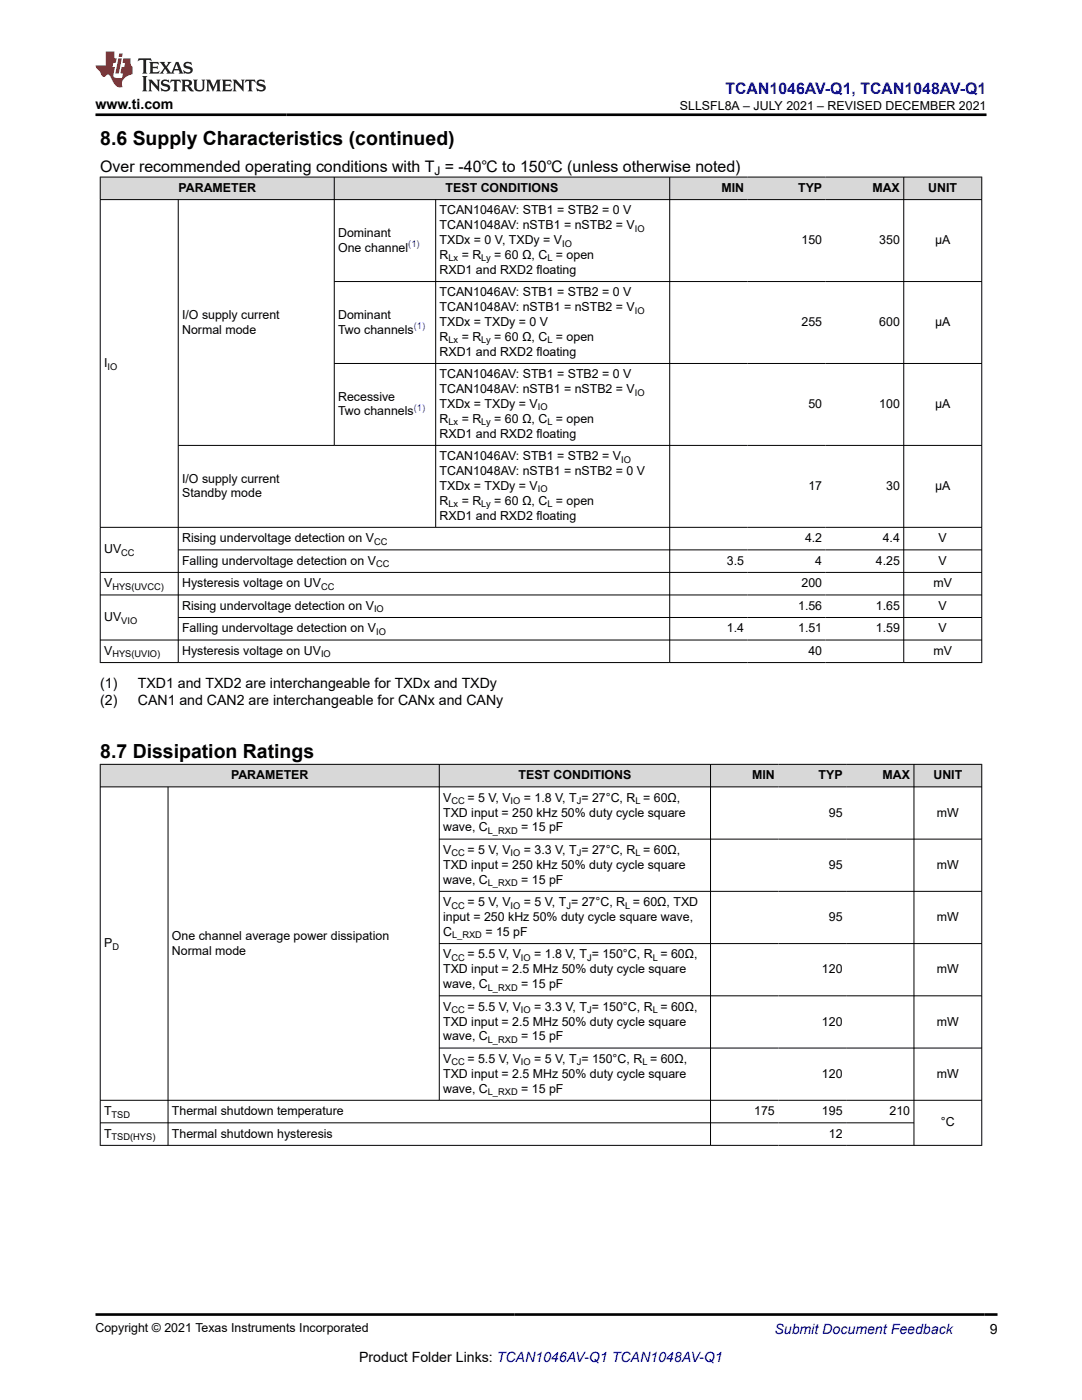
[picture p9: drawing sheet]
<svg xmlns="http://www.w3.org/2000/svg" width="216mm" height="279mm" viewBox="0 0 216 279" stroke-linecap="round" stroke-linejoin="round" font-family="sans-serif">
<defs><g id="words">
<g font-size="3.9">
<text x="20" y="28.8">8.6 Supply Characteristics (continued)</text>
<text x="20" y="151.3">8.7 Dissipation Ratings</text>
</g>
<text font-size="3.2" fill="#00f" x="144.7" y="18.7">TCAN1046AV-Q1, TCAN1048AV-Q1</text>
<text font-size="3.2" x="20" y="34.3">Over recommended operating conditions with T = -40℃ to 150℃ (unless otherwise noted)</text>
<g font-size="2.8">
<text x="19" y="21.8">www.ti.com</text>
<text x="20" y="137.4">(1)</text>
<text x="27.5" y="137.4">TXD1 and TXD2 are interchangeable for TXDx and TXDy</text>
<text x="20" y="140.8">(2)</text>
<text x="27.5" y="140.8">CAN1 and CAN2 are interchangeable for CANx and CANy</text>
<text x="197.5" y="266.1">9</text>
<text x="71.7" y="271.7">Product Folder Links: TCAN1046AV-Q1 TCAN1048AV-Q1</text>
</g>
<text font-size="2.8" fill="#00f" x="154.5" y="266.2">Submit Document Feedback</text>
<g font-size="2.5">
<text x="135.7" y="21.9">SLLSFL8A – JULY 2021 – REVISED DECEMBER 2021</text>
<text x="35.6" y="38.3">PARAMETER</text>
<text x="88.9" y="38.3">TEST CONDITIONS</text>
<text x="144" y="38.3">MIN</text>
<text x="159.3" y="38.3">TYP</text>
<text x="174.1" y="38.3">MAX</text>
<text x="185.2" y="38.3">UNIT</text>
<text x="67.5" y="47.2">Dominant</text>
<text x="87.7" y="42.8">TCAN1046AV: STB1 = STB2 = 0 V</text>
<text x="87.7" y="45.8">TCAN1048AV: nSTB1 = nSTB2 = V</text>
<text x="67.5" y="50.2">One channel</text>
<text x="87.7" y="51.7">R</text>
<text x="87.7" y="48.7">TXDx = 0 V, TXDy = V</text>
<text x="92.1" y="51.7">= R</text>
<text x="98.6" y="51.7">= 60 Ω, C = open</text>
<text x="159.9" y="48.7">150</text>
<text x="175.4" y="48.7">350</text>
<text x="186.6" y="48.7">µA</text>
<text x="87.7" y="54.7">RXD1 and RXD2 floating</text>
<text x="87.7" y="59.1">TCAN1046AV: STB1 = STB2 = 0 V</text>
<text x="36.3" y="63.6">I/O supply current</text>
<text x="67.5" y="63.6">Dominant</text>
<text x="87.7" y="62.1">TCAN1048AV: nSTB1 = nSTB2 = V</text>
<text x="87.7" y="65.1">TXDx = TXDy = 0 V</text>
<text x="159.9" y="65.1">255</text>
<text x="175.4" y="65.1">600</text>
<text x="186.6" y="65.1">µA</text>
<text x="36.3" y="66.6">Normal mode</text>
<text x="67.5" y="66.6">Two channels</text>
<text x="87.7" y="71">RXD1 and RXD2 floating</text>
<text x="87.7" y="68">R</text>
<text x="92.1" y="68">= R</text>
<text x="98.6" y="68">= 60 Ω, C = open</text>
<text x="20.8" y="73.3">I</text>
<text x="87.7" y="75.5">TCAN1046AV: STB1 = STB2 = 0 V</text>
<text x="67.5" y="79.9">Recessive</text>
<text x="67.5" y="82.9">Two channels</text>
<text x="87.7" y="78.5">TCAN1048AV: nSTB1 = nSTB2 = V</text>
<text x="87.7" y="81.4">TXDx = TXDy = V</text>
<text x="161.3" y="81.4">50</text>
<text x="175.4" y="81.4">100</text>
<text x="186.6" y="81.4">µA</text>
<text x="87.7" y="84.4">R</text>
<text x="87.7" y="87.4">RXD1 and RXD2 floating</text>
<text x="92.1" y="84.4">= R</text>
<text x="98.6" y="84.4">= 60 Ω, C = open</text>
<text x="87.7" y="91.9">TCAN1046AV: STB1 = STB2 = V</text>
<text x="87.7" y="94.8">TCAN1048AV: nSTB1 = nSTB2 = 0 V</text>
<text x="36.3" y="96.3">I/O supply current</text>
<text x="36.3" y="99.3">Standby mode</text>
<text x="87.7" y="100.7">R</text>
<text x="87.7" y="97.8">TXDx = TXDy = V</text>
<text x="92.1" y="100.7">= R</text>
<text x="98.6" y="100.7">= 60 Ω, C = open</text>
<text x="161.3" y="97.8">17</text>
<text x="176.8" y="97.8">30</text>
<text x="186.6" y="97.8">µA</text>
<text x="87.7" y="103.7">RXD1 and RXD2 floating</text>
<text x="20.8" y="110.5">UV</text>
<text x="36.3" y="108.2">Rising undervoltage detection on V</text>
<text x="36.3" y="112.7">Falling undervoltage detection on V</text>
<text x="145.1" y="112.7">3.5</text>
<text x="160.6" y="108.2">4.2</text>
<text x="162.7" y="112.7">4</text>
<text x="174.8" y="112.7">4.25</text>
<text x="176.1" y="108.2">4.4</text>
<text x="187.3" y="108.2">V</text>
<text x="187.3" y="112.7">V</text>
<text x="20.8" y="117.2">V</text>
<text x="36.3" y="117.2">Hysteresis voltage on UV</text>
<text x="159.9" y="117.2">200</text>
<text x="186.3" y="117.2">mV</text>
<text x="20.8" y="123.9">UV</text>
<text x="36.3" y="121.7">Rising undervoltage detection on V</text>
<text x="159.3" y="121.7">1.56</text>
<text x="174.8" y="121.7">1.65</text>
<text x="187.3" y="121.7">V</text>
<text x="20.8" y="130.7">V</text>
<text x="36.3" y="126.2">Falling undervoltage detection on V</text>
<text x="36.3" y="130.7">Hysteresis voltage on UV</text>
<text x="145.1" y="126.2">1.4</text>
<text x="159.3" y="126.2">1.51</text>
<text x="161.3" y="130.7">40</text>
<text x="174.8" y="126.2">1.59</text>
<text x="186.3" y="130.7">mV</text>
<text x="187.3" y="126.2">V</text>
<text x="46.1" y="155.5">PARAMETER</text>
<text x="103.5" y="155.5">TEST CONDITIONS</text>
<text x="150.1" y="155.5">MIN</text>
<text x="163.3" y="155.5">TYP</text>
<text x="176.1" y="155.5">MAX</text>
<text x="186.3" y="155.5">UNIT</text>
<text x="88.4" y="160">V</text>
<text x="93.3" y="160">= 5 V, V</text>
<text x="104.5" y="160">= 1.8 V, T = 27°C, R = 60Ω,</text>
<text x="88.4" y="163">TXD input = 250 kHz 50% duty cycle square</text>
<text x="88.4" y="165.9">wave, C</text>
<text x="104" y="165.9">= 15 pF</text>
<text x="165.4" y="163">95</text>
<text x="186.9" y="163">mW</text>
<text x="88.4" y="173.4">TXD input = 250 kHz 50% duty cycle square</text>
<text x="88.4" y="170.4">V</text>
<text x="93.3" y="170.4">= 5 V, V</text>
<text x="104.5" y="170.4">= 3.3 V, T = 27°C, R = 60Ω,</text>
<text x="165.4" y="173.4">95</text>
<text x="186.9" y="173.4">mW</text>
<text x="88.4" y="176.4">wave, C</text>
<text x="104" y="176.4">= 15 pF</text>
<text x="88.4" y="183.8">input = 250 kHz 50% duty cycle square wave,</text>
<text x="88.4" y="180.8">V</text>
<text x="93.3" y="180.8">= 5 V, V</text>
<text x="104.5" y="180.8">= 5 V, T = 27°C, R = 60Ω, TXD</text>
<text x="165.4" y="183.8">95</text>
<text x="186.9" y="183.8">mW</text>
<text x="20.8" y="189">P</text>
<text x="34.3" y="187.5">One channel average power dissipation</text>
<text x="34.3" y="190.5">Normal mode</text>
<text x="88.4" y="186.8">C</text>
<text x="88.4" y="191.3">V</text>
<text x="93.3" y="191.3">= 5.5 V, V</text>
<text x="96.9" y="186.8">= 15 pF</text>
<text x="106.6" y="191.3">= 1.8 V, T = 150°C, R = 60Ω,</text>
<text x="88.4" y="194.2">TXD input = 2.5 MHz 50% duty cycle square</text>
<text x="88.4" y="197.2">wave, C</text>
<text x="104" y="197.2">= 15 pF</text>
<text x="164" y="194.2">120</text>
<text x="186.9" y="194.2">mW</text>
<text x="88.4" y="201.7">V</text>
<text x="93.3" y="201.7">= 5.5 V, V</text>
<text x="106.6" y="201.7">= 3.3 V, T = 150°C, R = 60Ω,</text>
<text x="88.4" y="204.7">TXD input = 2.5 MHz 50% duty cycle square</text>
<text x="88.4" y="207.6">wave, C</text>
<text x="104" y="207.6">= 15 pF</text>
<text x="164" y="204.7">120</text>
<text x="186.9" y="204.7">mW</text>
<text x="88.4" y="215.1">TXD input = 2.5 MHz 50% duty cycle square</text>
<text x="88.4" y="212.1">V</text>
<text x="93.3" y="212.1">= 5.5 V, V</text>
<text x="106.6" y="212.1">= 5 V, T = 150°C, R = 60Ω,</text>
<text x="164" y="215.1">120</text>
<text x="186.9" y="215.1">mW</text>
<text x="88.4" y="218">wave, C</text>
<text x="104" y="218">= 15 pF</text>
<text x="20.8" y="222.5">T</text>
<text x="20.8" y="227">T</text>
<text x="34.3" y="222.5">Thermal shutdown temperature</text>
<text x="34.3" y="227">Thermal shutdown hysteresis</text>
<text x="150.5" y="222.5">175</text>
<text x="164" y="222.5">195</text>
<text x="165.4" y="227">12</text>
<text x="177.5" y="222.5">210</text>
<text x="187.8" y="224.8">°C</text>
<text x="19" y="265.9">Copyright © 2021 Texas Instruments Incorporated</text>
</g>
<text font-size="2.4" x="86.7" y="34.9">J</text>
<g font-size="1.9">
<text x="126.7" y="46.3">IO</text>
<text x="89.5" y="52.2">Lx</text>
<text x="96" y="52.2">Ly</text>
<text x="109.2" y="52.2">L</text>
<text x="112.2" y="49.2">IO</text>
<text x="126.7" y="62.6">IO</text>
<text x="89.5" y="68.5">Lx</text>
<text x="96" y="68.5">Ly</text>
<text x="109.2" y="68.5">L</text>
<text x="21.5" y="73.7">IO</text>
<text x="107.3" y="81.9">IO</text>
<text x="126.7" y="79">IO</text>
<text x="89.5" y="84.9">Lx</text>
<text x="96" y="84.9">Ly</text>
<text x="109.2" y="84.9">L</text>
<text x="123.9" y="92.3">IO</text>
<text x="89.5" y="101.2">Lx</text>
<text x="96" y="101.2">Ly</text>
<text x="107.3" y="98.3">IO</text>
<text x="109.2" y="101.2">L</text>
<text x="24.2" y="110.9">CC</text>
<text x="74.6" y="108.7">CC</text>
<text x="75" y="113.2">CC</text>
<text x="22.4" y="117.7">HYS(UVCC)</text>
<text x="64.1" y="117.7">CC</text>
<text x="24.2" y="124.4">VIO</text>
<text x="74.6" y="122.2">IO</text>
<text x="22.4" y="131.2">HYS(UVIO)</text>
<text x="64.1" y="131.2">IO</text>
<text x="75" y="126.7">IO</text>
<text x="90.1" y="160.5">CC</text>
<text x="101.9" y="160.5">IO</text>
<text x="115.1" y="160.5">J</text>
<text x="126.8" y="160.5">L</text>
<text x="97.3" y="166.4">L_RXD</text>
<text x="90.1" y="170.9">CC</text>
<text x="101.9" y="170.9">IO</text>
<text x="115.1" y="170.9">J</text>
<text x="126.8" y="170.9">L</text>
<text x="97.3" y="176.8">L_RXD</text>
<text x="90.1" y="181.3">CC</text>
<text x="101.9" y="181.3">IO</text>
<text x="113" y="181.3">J</text>
<text x="124.7" y="181.3">L</text>
<text x="22.4" y="189.5">D</text>
<text x="90.1" y="191.8">CC</text>
<text x="90.2" y="187.3">L_RXD</text>
<text x="103.9" y="191.8">IO</text>
<text x="117.1" y="191.8">J</text>
<text x="130.2" y="191.8">L</text>
<text x="97.3" y="197.7">L_RXD</text>
<text x="90.1" y="202.2">CC</text>
<text x="103.9" y="202.2">IO</text>
<text x="117.1" y="202.2">J</text>
<text x="130.2" y="202.2">L</text>
<text x="97.3" y="208.1">L_RXD</text>
<text x="90.1" y="212.6">CC</text>
<text x="103.9" y="212.6">IO</text>
<text x="115.1" y="212.6">J</text>
<text x="128.2" y="212.6">L</text>
<text x="97.3" y="218.5">L_RXD</text>
<text x="22.3" y="223">TSD</text>
<text x="22.3" y="227.5">TSD(HYS)</text>
</g>
<g font-size="1.9" fill="#00f">
<text x="81.5" y="49.4">(1)</text>
<text x="82.6" y="65.7">(1)</text>
<text x="82.6" y="82.1">(1)</text>
</g>
</g></defs>
<g fill="#d8d8d8">
<path d="M20 35.3h175.9v4.5h-175.9z" fill-rule="evenodd"/>
<path d="M20.1 35.4h46.5v4.4h-46.5z" fill-rule="evenodd"/>
<path d="M66.8 35.4h66.8v4.4h-66.8z" fill-rule="evenodd"/>
<path d="M133.7 35.4h15.5v4.4h-15.5z" fill-rule="evenodd"/>
<path d="M149.2 35.4h15.6v4.4h-15.6z" fill-rule="evenodd"/>
<path d="M164.8 35.4h15.5v4.4h-15.5z" fill-rule="evenodd"/>
<path d="M180.4 35.4h15.4v4.4h-15.4z" fill-rule="evenodd"/>
</g>
<g fill="none" stroke="#000" stroke-width=".2">
<path d="M19.9 35.3h176.1M19.9 39.8h176.1M20 35.3v97M35.6 39.8v92.5M66.7 35.3v53.7M86.9 39.8v65.5M133.6 35.3v97M180.3 35.3v97M195.9 35.3v97M66.7 56.2h129.3M66.7 72.5h129.3M35.6 88.9h160.4"/>
<path d="M19.9 118.7h176.1M35.6 109.7h160.4M196 105.2h-176.1M196 114.2h-176.1M19.9 127.7h176.1M19.9 132.2h176.1M35.6 123.2h160.4"/>
</g>
<g fill="#d8d8d8">
<path d="M20 152.5h175.9v4.5h-175.9z" fill-rule="evenodd"/>
<path d="M20.1 152.6h67.5v4.4h-67.5z" fill-rule="evenodd"/>
<path d="M87.7 152.6h54v4.4h-54z" fill-rule="evenodd"/>
<path d="M141.8 152.6h13.5v4.4h-13.5z" fill-rule="evenodd"/>
<path d="M155.3 152.6h13.5v4.4h-13.5z" fill-rule="evenodd"/>
<path d="M168.8 152.6h13.5v4.4h-13.5z" fill-rule="evenodd"/>
<path d="M182.4 152.6h13.4v4.4h-13.4z" fill-rule="evenodd"/>
</g>
<g fill="none" stroke="#000" stroke-width=".2">
<path d="M19.9 152.5h176.1M19.9 157h176.1M20 152.5v76.1M33.5 157v71.6M87.7 152.5v67.1M141.8 152.5v76.1M182.4 152.5v76.1M195.9 152.5v76.1M87.7 167.5h108.3M87.7 177.9h108.3M87.7 188.3h108.3M87.7 198.7h108.3"/>
<path d="M87.7 209.2h108.3M196 219.6h-176.1M19.9 224.1h162.5M19.9 228.6h176.1"/>
</g>
<path d="M27.7 11.6l-.2 .6 .5-.2h.6v.1v2.2l-.2 .4h1l-.2-.4v-2.2v-.1h.5l.5 .2-.1-.6zM29.8 12.4l.2 .3v1.6l-.2 .4h1.9l.1-.6a1.08 1.08 0 0 1-1.3 .2v-.7h.6l.4 .2v-.7l-.4 .2h-.6v-.5l.2-.2a1 1 0 0 1 1 .3l-.1-.5zM31.8 12.4l1 1.1-1 1.2h.9l-.2-.2 .4-.8 .5 .8-.2 .2h1.6l-.2-.2 .1-.5h1l.1 .5-.1 .2h.9l-.2-.4-.8-1.9h-.5l-1 2.1-.8-1.1 .9-1h-.8l.2 .2-.5 .6-.3-.6 .1-.2zM35.2 12.8l.4 1h-.8zM36.8 12.5a.65 .65 0 0 0-.2 .7 .65 .65 0 0 0 .6 .5l.7 .1 .1 .3a.79 .79 0 0 1-.7 .4 .79 .79 0 0 1-.7-.5l.1 .7 .2-.1a.93 .93 0 0 0 1.1 0 .93 .93 0 0 0 .4-.9 1.46 1.46 0 0 0-1.2-.6l-.1-.3a1.09 1.09 0 0 1 1.2 .2l-.2-.6-.1 .1-.6-.2zM28.4 15.2l.2 .4v2.2l-.2 .4h1l-.2-.4v-2.2l.2-.4zM29.6 15.9l.2 .4v1.5l-.2 .4h.8l-.3-.4v-1.3l1.7 1.8v-2l.2-.4h-.8l.2 .2 .1 1.1-1.2-1.3zM32.3 16a.65 .65 0 0 0-.2 .8 .65 .65 0 0 0 .7 .4l.6 .2 .1 .2a.79 .79 0 0 1-.7 .4 .79 .79 0 0 1-.7-.5l.1 .7 .2-.1a.93 .93 0 0 0 1.1 .1 .93 .93 0 0 0 .4-1 1.46 1.46 0 0 0-1.2-.5l-.1-.4a1.09 1.09 0 0 1 1.2 .2l-.2-.6-.1 .1-.6-.1zM34.1 15.9l-.1 .6a.63 .63 0 0 1 .7-.3l.1 1.6-.3 .4h1l-.2-.4v-1.6a.66 .66 0 0 1 .8 .3l-.1-.6zM36.2 15.9l.2 .4v1.5l-.2 .4h.9l-.2-.2v-.7h.5l.1 .2a.79 .79 0 0 0 1.2 .6l-1-.9a.61 .61 0 0 0 .6-.6 .61 .61 0 0 0-.5-.7zM36.9 16.2h.2a.47 .47 0 0 1 .5 .1 .47 .47 0 0 1 .1 .5l-.2 .1-.6 .1zM38.5 15.9l.2 .2a2.27 2.27 0 0 0 .4 2 1.04 1.04 0 0 0 1.7-.7v-1.3l.2-.2h-.8l.2 .4v1.1a.6 .6 0 0 1-.6 .6 .6 .6 0 0 1-.6-.6v-1.1l.3-.4zM41.1 15.9l.2 .4v1.5l-.2 .4h.7l-.2-.4v-1.4l.9 1.9 .8-1.9v1.4l-.2 .4h1l-.3-.4v-1.5l.3-.4h-.8l-.7 1.5-.7-1.5zM44.3 15.9l.2 .4v1.5l-.2 .4h1.9l.1-.6a1.09 1.09 0 0 1-1.3 .2v-.7h.6l.4 .2v-.6l-.4 .2h-.6v-.6l.2-.1a1.01 1.01 0 0 1 1 .3l-.1-.6zM46.4 15.9l.3 .4v1.5l-.3 .4h.8l-.2-.4v-1.3l1.6 1.8v-2l.2-.4h-.7l.2 .2v1.1l-1.2-1.3zM49 15.9l-.1 .6a.63 .63 0 0 1 .8-.3v1.6l-.3 .4h1l-.2-.4v-1.6a.66 .66 0 0 1 .8 .3l-.1-.6zM51.4 16a.65 .65 0 0 0-.2 .8 .65 .65 0 0 0 .6 .4l.6 .2 .2 .2a.79 .79 0 0 1-.8 .4 .79 .79 0 0 1-.6-.5l.1 .7 .2-.1a.93 .93 0 0 0 1 .1 .93 .93 0 0 0 .5-1 1.46 1.46 0 0 0-1.3-.5l-.1-.4a1.09 1.09 0 0 1 1.3 .2l-.2-.6-.2 .1-.5-.1z" fill="#231f20"/>
<path d="M21.1 10.3v2.7h-2.1l.1 .4 .9 1a.95 .95 0 0 0 .9 .9 .59 .59 0 0 1 .6-.4 .59 .59 0 0 1 .5 .3l.4 .8a1.59 1.59 0 0 0 2.1 1.4 1.61 1.61 0 0 1 1-2.3l1-.3-.1-1.5a1.59 1.59 0 0 1-.4-1.7h-1.4l-.2 .9h.5l-.1 .9h-.5l-.2 .9v.3l.4 .1-.2 .9h-.6a.73 .73 0 0 1-1.1-.7l.3-1.5h-.5l.2-.9h.5l.2-.9h-.5v-1.3zM23.6 11.6l-.6 3.1h.7l.6-3.1zM23.8 10.7l-.1 .6h.7l.1-.6z" fill="#ed1c24"/>
<path d="M19 22.9h177.8M19 262.3h180" fill="none" stroke="#000" stroke-width=".53"/>
<use href="#words"/>
</svg>
